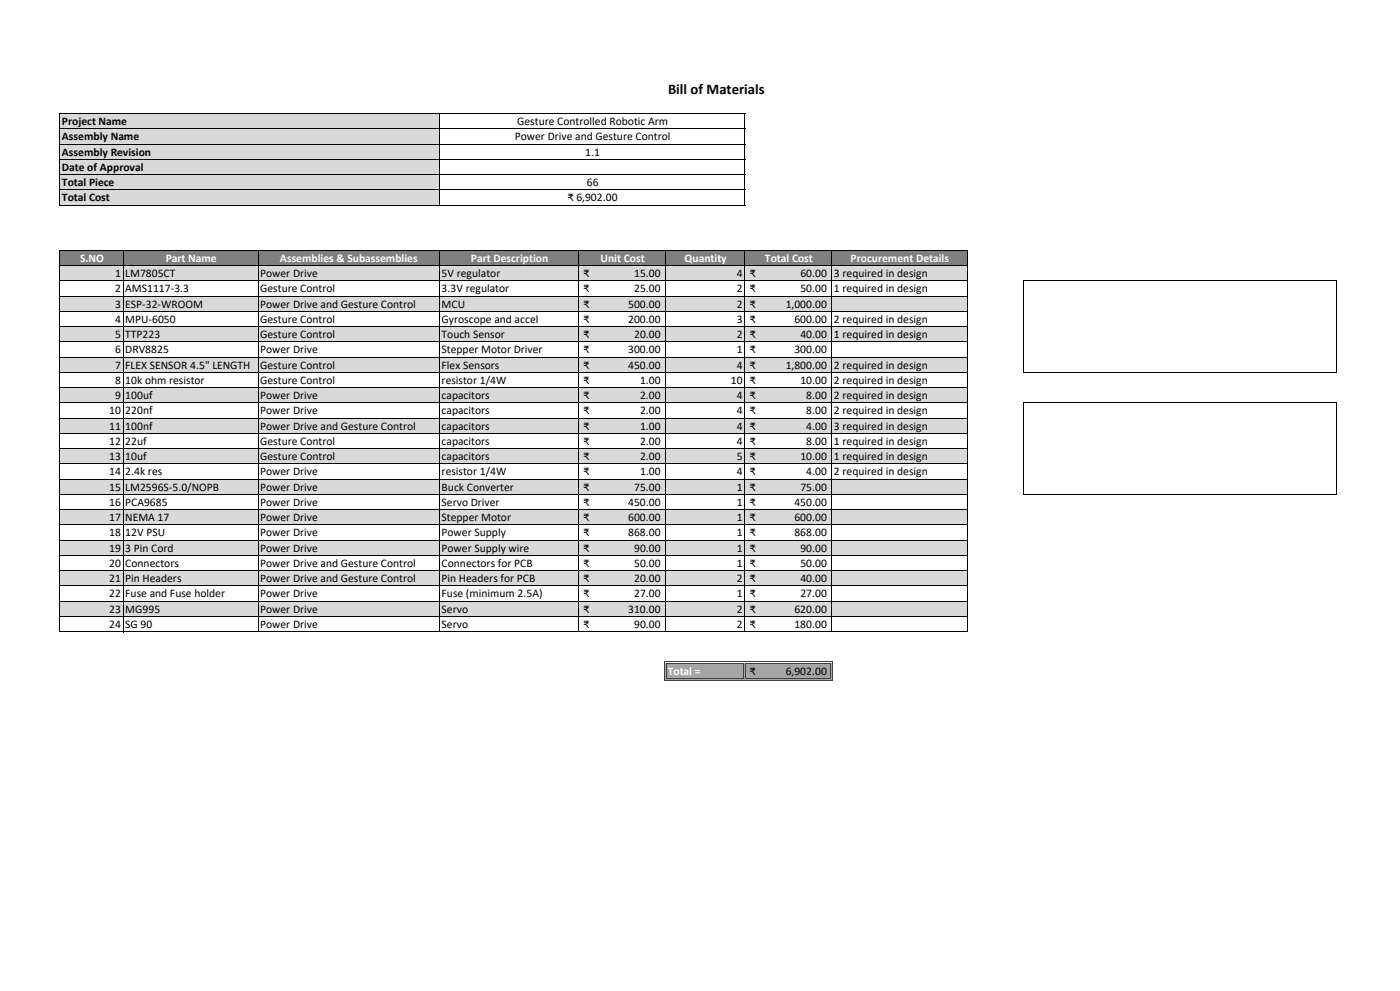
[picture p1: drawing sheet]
<svg xmlns="http://www.w3.org/2000/svg" width="420mm" height="297mm" viewBox="0 0 420 297" stroke-linecap="round" stroke-linejoin="round" font-family="sans-serif">
<defs><g id="words">
<text font-size="4.4" x="200.4" y="28.1">Bill of Materials</text>
<g font-size="3.5">
<text x="18.6" y="37.5">Project Name</text>
<text x="155.2" y="37.5">Gesture Controlled Robotic Arm</text>
<text x="18.6" y="42.1">Assembly Name</text>
<text x="18.6" y="46.7">Assembly Revision</text>
<text x="154.4" y="42.1">Power Drive and Gesture Control</text>
<text x="175.6" y="46.7">1.1</text>
<text x="18.6" y="51.2">Date of Approval</text>
<text x="18.6" y="55.8">Total Piece</text>
<text x="176" y="55.8">66</text>
<text x="18.6" y="60.4">Total Cost</text>
<text x="170.3" y="60.4">₹ 6,902.00</text>
<text x="34.5" y="83">1</text>
<text x="37.6" y="83">LM7805CT</text>
<text x="78.1" y="83">Power Drive</text>
<text x="132.5" y="83">5V regulator</text>
<text x="175" y="83">₹</text>
<text x="190.2" y="83">15.00</text>
<text x="221" y="83">4</text>
<text x="224.9" y="83">₹</text>
<text x="240.1" y="83">60.00</text>
<text x="250.2" y="83">3 required in design</text>
<text x="34.5" y="87.6">2</text>
<text x="37.6" y="87.6">AMS1117-3.3</text>
<text x="78.1" y="87.6">Gesture Control</text>
<text x="132.5" y="87.6">3.3V regulator</text>
<text x="175" y="87.6">₹</text>
<text x="190.2" y="87.6">25.00</text>
<text x="221" y="87.6">2</text>
<text x="224.9" y="87.6">₹</text>
<text x="240.1" y="87.6">50.00</text>
<text x="250.2" y="87.6">1 required in design</text>
<text x="34.5" y="92.2">3</text>
<text x="37.6" y="92.2">ESP-32-WROOM</text>
<text x="78.1" y="92.2">Power Drive and Gesture Control</text>
<text x="132.5" y="92.2">MCU</text>
<text x="175" y="92.2">₹</text>
<text x="188.4" y="92.2">500.00</text>
<text x="221" y="92.2">2</text>
<text x="224.9" y="92.2">₹</text>
<text x="235.7" y="92.2">1,000.00</text>
<text x="34.5" y="96.7">4</text>
<text x="34.5" y="101.3">5</text>
<text x="37.6" y="96.7">MPU-6050</text>
<text x="37.6" y="101.3">TTP223</text>
<text x="78.1" y="96.7">Gesture Control</text>
<text x="78.1" y="101.3">Gesture Control</text>
<text x="132.5" y="96.7">Gyroscope and accel</text>
<text x="132.5" y="101.3">Touch Sensor</text>
<text x="175" y="96.7">₹</text>
<text x="175" y="101.3">₹</text>
<text x="188.4" y="96.7">200.00</text>
<text x="190.2" y="101.3">20.00</text>
<text x="221" y="96.7">3</text>
<text x="221" y="101.3">2</text>
<text x="224.9" y="96.7">₹</text>
<text x="224.9" y="101.3">₹</text>
<text x="238.3" y="96.7">600.00</text>
<text x="240.1" y="101.3">40.00</text>
<text x="250.2" y="96.7">2 required in design</text>
<text x="250.2" y="101.3">1 required in design</text>
<text x="34.5" y="105.9">6</text>
<text x="37.6" y="105.9">DRV8825</text>
<text x="78.1" y="105.9">Power Drive</text>
<text x="132.5" y="105.9">Stepper Motor Driver</text>
<text x="175" y="105.9">₹</text>
<text x="188.4" y="105.9">300.00</text>
<text x="221" y="105.9">1</text>
<text x="224.9" y="105.9">₹</text>
<text x="238.3" y="105.9">300.00</text>
<text x="34.5" y="110.5">7</text>
<text x="37.6" y="110.5">FLEX SENSOR 4.5&quot; LENGTH</text>
<text x="78.1" y="110.5">Gesture Control</text>
<text x="132.5" y="110.5">Flex Sensors</text>
<text x="175" y="110.5">₹</text>
<text x="188.4" y="110.5">450.00</text>
<text x="221" y="110.5">4</text>
<text x="224.9" y="110.5">₹</text>
<text x="235.7" y="110.5">1,800.00</text>
<text x="250.2" y="110.5">2 required in design</text>
<text x="34.5" y="115">8</text>
<text x="34.5" y="119.6">9</text>
<text x="37.6" y="115">10k ohm resistor</text>
<text x="37.6" y="119.6">100uf</text>
<text x="78.1" y="115">Gesture Control</text>
<text x="78.1" y="119.6">Power Drive</text>
<text x="132.5" y="115">resistor 1/4W</text>
<text x="132.5" y="119.6">capacitors</text>
<text x="175" y="115">₹</text>
<text x="175" y="119.6">₹</text>
<text x="192" y="115">1.00</text>
<text x="192" y="119.6">2.00</text>
<text x="219.3" y="115">10</text>
<text x="221" y="119.6">4</text>
<text x="224.9" y="115">₹</text>
<text x="224.9" y="119.6">₹</text>
<text x="240.1" y="115">10.00</text>
<text x="241.9" y="119.6">8.00</text>
<text x="250.2" y="115">2 required in design</text>
<text x="250.2" y="119.6">2 required in design</text>
<text x="32.8" y="124.2">10</text>
<text x="37.6" y="124.2">220nf</text>
<text x="78.1" y="124.2">Power Drive</text>
<text x="132.5" y="124.2">capacitors</text>
<text x="175" y="124.2">₹</text>
<text x="192" y="124.2">2.00</text>
<text x="221" y="124.2">4</text>
<text x="224.9" y="124.2">₹</text>
<text x="241.9" y="124.2">8.00</text>
<text x="250.2" y="124.2">2 required in design</text>
<text x="32.8" y="128.8">11</text>
<text x="37.6" y="128.8">100nf</text>
<text x="78.1" y="128.8">Power Drive and Gesture Control</text>
<text x="132.5" y="128.8">capacitors</text>
<text x="175" y="128.8">₹</text>
<text x="192" y="128.8">1.00</text>
<text x="221" y="128.8">4</text>
<text x="224.9" y="128.8">₹</text>
<text x="241.9" y="128.8">4.00</text>
<text x="250.2" y="128.8">3 required in design</text>
<text x="32.8" y="133.3">12</text>
<text x="32.8" y="137.9">13</text>
<text x="37.6" y="133.3">22uf</text>
<text x="37.6" y="137.9">10uf</text>
<text x="78.1" y="133.3">Gesture Control</text>
<text x="78.1" y="137.9">Gesture Control</text>
<text x="132.5" y="133.3">capacitors</text>
<text x="132.5" y="137.9">capacitors</text>
<text x="175" y="133.3">₹</text>
<text x="175" y="137.9">₹</text>
<text x="192" y="133.3">2.00</text>
<text x="192" y="137.9">2.00</text>
<text x="221" y="133.3">4</text>
<text x="221" y="137.9">5</text>
<text x="224.9" y="133.3">₹</text>
<text x="224.9" y="137.9">₹</text>
<text x="240.1" y="137.9">10.00</text>
<text x="241.9" y="133.3">8.00</text>
<text x="250.2" y="133.3">1 required in design</text>
<text x="250.2" y="137.9">1 required in design</text>
<text x="32.8" y="142.5">14</text>
<text x="37.6" y="142.5">2.4k res</text>
<text x="78.1" y="142.5">Power Drive</text>
<text x="132.5" y="142.5">resistor 1/4W</text>
<text x="175" y="142.5">₹</text>
<text x="192" y="142.5">1.00</text>
<text x="221" y="142.5">4</text>
<text x="224.9" y="142.5">₹</text>
<text x="241.9" y="142.5">4.00</text>
<text x="250.2" y="142.5">2 required in design</text>
<text x="32.8" y="147">15</text>
<text x="37.6" y="147">LM2596S-5.0/NOPB</text>
<text x="78.1" y="147">Power Drive</text>
<text x="132.5" y="147">Buck Converter</text>
<text x="175" y="147">₹</text>
<text x="190.2" y="147">75.00</text>
<text x="221" y="147">1</text>
<text x="224.9" y="147">₹</text>
<text x="240.1" y="147">75.00</text>
<text x="32.8" y="151.6">16</text>
<text x="37.6" y="151.6">PCA9685</text>
<text x="78.1" y="151.6">Power Drive</text>
<text x="132.5" y="151.6">Servo Driver</text>
<text x="175" y="151.6">₹</text>
<text x="188.4" y="151.6">450.00</text>
<text x="221" y="151.6">1</text>
<text x="224.9" y="151.6">₹</text>
<text x="238.3" y="151.6">450.00</text>
<text x="32.8" y="156.2">17</text>
<text x="32.8" y="160.8">18</text>
<text x="37.6" y="156.2">NEMA 17</text>
<text x="37.6" y="160.8">12V PSU</text>
<text x="78.1" y="156.2">Power Drive</text>
<text x="78.1" y="160.8">Power Drive</text>
<text x="132.5" y="156.2">Stepper Motor</text>
<text x="132.5" y="160.8">Power Supply</text>
<text x="175" y="156.2">₹</text>
<text x="175" y="160.8">₹</text>
<text x="188.4" y="156.2">600.00</text>
<text x="188.4" y="160.8">868.00</text>
<text x="221" y="156.2">1</text>
<text x="221" y="160.8">1</text>
<text x="224.9" y="156.2">₹</text>
<text x="224.9" y="160.8">₹</text>
<text x="238.3" y="156.2">600.00</text>
<text x="238.3" y="160.8">868.00</text>
<text x="32.8" y="165.3">19</text>
<text x="37.6" y="165.3">3 Pin Cord</text>
<text x="78.1" y="165.3">Power Drive</text>
<text x="132.5" y="165.3">Power Supply wire</text>
<text x="175" y="165.3">₹</text>
<text x="190.2" y="165.3">90.00</text>
<text x="221" y="165.3">1</text>
<text x="224.9" y="165.3">₹</text>
<text x="240.1" y="165.3">90.00</text>
<text x="32.8" y="169.9">20</text>
<text x="37.6" y="169.9">Connectors</text>
<text x="78.1" y="169.9">Power Drive and Gesture Control</text>
<text x="132.5" y="169.9">Connectors for PCB</text>
<text x="175" y="169.9">₹</text>
<text x="190.2" y="169.9">50.00</text>
<text x="221" y="169.9">1</text>
<text x="224.9" y="169.9">₹</text>
<text x="240.1" y="169.9">50.00</text>
<text x="32.8" y="174.5">21</text>
<text x="32.8" y="179.1">22</text>
<text x="37.6" y="174.5">Pin Headers</text>
<text x="37.6" y="179.1">Fuse and Fuse holder</text>
<text x="78.1" y="174.5">Power Drive and Gesture Control</text>
<text x="78.1" y="179.1">Power Drive</text>
<text x="132.5" y="174.5">Pin Headers for PCB</text>
<text x="132.5" y="179.1">Fuse (minimum 2.5A)</text>
<text x="175" y="174.5">₹</text>
<text x="175" y="179.1">₹</text>
<text x="190.2" y="174.5">20.00</text>
<text x="190.2" y="179.1">27.00</text>
<text x="221" y="174.5">2</text>
<text x="221" y="179.1">1</text>
<text x="224.9" y="174.5">₹</text>
<text x="224.9" y="179.1">₹</text>
<text x="240.1" y="174.5">40.00</text>
<text x="240.1" y="179.1">27.00</text>
<text x="32.8" y="183.6">23</text>
<text x="37.6" y="183.6">MG995</text>
<text x="78.1" y="183.6">Power Drive</text>
<text x="132.5" y="183.6">Servo</text>
<text x="175" y="183.6">₹</text>
<text x="188.4" y="183.6">310.00</text>
<text x="221" y="183.6">2</text>
<text x="224.9" y="183.6">₹</text>
<text x="238.3" y="183.6">620.00</text>
<text x="32.8" y="188.2">24</text>
<text x="37.6" y="188.2">SG 90</text>
<text x="78.1" y="188.2">Power Drive</text>
<text x="132.5" y="188.2">Servo</text>
<text x="175" y="188.2">₹</text>
<text x="190.2" y="188.2">90.00</text>
<text x="221" y="188.2">2</text>
<text x="224.9" y="188.2">₹</text>
<text x="238.3" y="188.2">180.00</text>
<text x="224.9" y="202.3">₹</text>
<text x="235.7" y="202.3">6,902.00</text>
</g>
<g font-size="3.5" fill="#fff">
<text x="24" y="78.5">S.NO</text>
<text x="49.7" y="78.5">Part Name</text>
<text x="84" y="78.4">Assemblies &amp; Subassemblies</text>
<text x="141.2" y="78.5">Part Description</text>
<text x="180.1" y="78.5">Unit Cost</text>
<text x="205.4" y="78.5">Quantity</text>
<text x="229.5" y="78.5">Total Cost</text>
<text x="255.2" y="78.4">Procurement Details</text>
<text x="200.3" y="202.3">Total =</text>
</g>
</g></defs>
<path d="M18.1 34h113.8v27.5h-113.8z" fill-rule="evenodd" fill="#d9d9d9"/>
<path d="M131.8 34h91.7v27.5h-91.7z" fill-rule="evenodd" fill="#fff"/>
<path d="M18.1 75.2h272.2v4.4h-272.2z" fill-rule="evenodd" fill="#808080"/>
<path d="M18.1 79.6h272.2v4.6h-272.2z" fill-rule="evenodd" fill="#d9d9d9"/>
<path d="M306.9 84.1h94.1v4.6h-94.1z" fill-rule="evenodd" fill="#fff"/>
<path d="M18.1 88.7h272.2v4.6h-272.2z" fill-rule="evenodd" fill="#d9d9d9"/>
<g fill="#fff">
<path d="M306.9 88.7h94.1v4.6h-94.1z" fill-rule="evenodd"/>
<path d="M306.9 93.3h94.1v4.6h-94.1z" fill-rule="evenodd"/>
</g>
<path d="M18.1 97.8h272.2v4.7h-272.2z" fill-rule="evenodd" fill="#d9d9d9"/>
<g fill="#fff">
<path d="M306.9 97.8h94.1v4.7h-94.1z" fill-rule="evenodd"/>
<path d="M306.9 102.4h94.1v4.6h-94.1z" fill-rule="evenodd"/>
</g>
<path d="M18.1 107h272.2v4.6h-272.2z" fill-rule="evenodd" fill="#d9d9d9"/>
<path d="M306.9 107h94.1v4.6h-94.1z" fill-rule="evenodd" fill="#fff"/>
<path d="M18.1 116.1h272.2v4.7h-272.2z" fill-rule="evenodd" fill="#d9d9d9"/>
<path d="M306.9 120.7h94.1v4.6h-94.1z" fill-rule="evenodd" fill="#fff"/>
<path d="M18.1 125.3h272.2v4.6h-272.2z" fill-rule="evenodd" fill="#d9d9d9"/>
<g fill="#fff">
<path d="M306.9 125.3h94.1v4.6h-94.1z" fill-rule="evenodd"/>
<path d="M306.9 129.9h94.1v4.6h-94.1z" fill-rule="evenodd"/>
</g>
<path d="M18.1 134.4h272.2v4.6h-272.2z" fill-rule="evenodd" fill="#d9d9d9"/>
<g fill="#fff">
<path d="M306.9 134.4h94.1v4.6h-94.1z" fill-rule="evenodd"/>
<path d="M306.9 139h94.1v4.6h-94.1z" fill-rule="evenodd"/>
</g>
<path d="M18.1 143.6h272.2v4.6h-272.2z" fill-rule="evenodd" fill="#d9d9d9"/>
<path d="M306.9 143.6h94.1v4.6h-94.1z" fill-rule="evenodd" fill="#fff"/>
<g fill="#d9d9d9">
<path d="M18.1 152.7h272.2v4.6h-272.2z" fill-rule="evenodd"/>
<path d="M18.1 161.9h272.2v4.6h-272.2z" fill-rule="evenodd"/>
<path d="M18.1 171h272.2v4.6h-272.2z" fill-rule="evenodd"/>
<path d="M18.1 180.2h272.2v4.6h-272.2z" fill-rule="evenodd"/>
</g>
<path d="M199.7 198.7h49.9v5h-49.9z" fill-rule="evenodd" fill="#a5a5a5"/>
<g fill="none" stroke="#000" stroke-width=".3">
<path d="M18 33.9v27.7M131.9 34.2v27.4M223.5 34.2v27.4M37 75.4v8.6M18.1 84.1h59.2M18.1 88.7h59.2M18.1 93.3h59.2M18.1 97.9h59.2M37 84.3v4.3M37 88.9v4.3M37 93.4v4.3M37 98v4.3"/>
<path d="M77.6 84.1h212.8M307 84v27.7M401 84.3v27.4M18.1 102.4h59.2M18.1 107h59.2M18.1 111.6h59.2M18.1 116.2h59.2M37 102.6v4.3M37 107.2v4.2M37 111.7v4.3M37 116.3v4.3M77.6 111.6h212.8"/>
<path d="M18.1 120.7h59.2M18.1 125.3h59.2M18.1 129.9h59.2M18.1 134.4h59.2M18.1 139h59.2M37 120.9v4.3M37 125.5v4.2M37 130v4.3M37 134.6v4.3M37 139.2v4.2M77.6 120.7h212.8M18.1 143.6h59.2"/>
<path d="M18.1 148.2h59.2M37 143.7v4.3M77.6 148.2h212.8"/>
</g>
<g fill="#3f3f3f">
<path d="M199.2 198.2h.9v.3h-.9z" fill-rule="evenodd"/>
<path d="M199.8 198.8h.3v.3h-.3z" fill-rule="evenodd"/>
<path d="M223 198.8h.3v.3h-.3z" fill-rule="evenodd"/>
</g>
<path d="M200.1 198.4h22.9M200.1 199h22.9" fill="none" stroke="#3f3f3f" stroke-width=".3"/>
<g fill="#3f3f3f">
<path d="M223 198.2h.9v.3h-.9z" fill-rule="evenodd"/>
<path d="M223.6 198.8h.3v.3h-.3z" fill-rule="evenodd"/>
</g>
<path d="M199.7 75.4v114.1" fill="none" stroke="#000" stroke-width=".3"/>
<g fill="#3f3f3f">
<path d="M199.2 198.2h.3v.9h-.3z" fill-rule="evenodd"/>
<path d="M199.8 198.8h.3v.3h-.3z" fill-rule="evenodd"/>
<path d="M199.8 203.2h.3v.3h-.3z" fill-rule="evenodd"/>
<path d="M199.2 203.8h.9v.3h-.9z" fill-rule="evenodd"/>
<path d="M223 203.2h.3v.3h-.3z" fill-rule="evenodd"/>
</g>
<path d="M223.5 75.4v114.1" fill="none" stroke="#000" stroke-width=".3"/>
<g fill="#3f3f3f">
<path d="M223 198.8h.3v.3h-.3z" fill-rule="evenodd"/>
<path d="M223.6 198.8h.3v.3h-.3z" fill-rule="evenodd"/>
</g>
<path d="M200.1 203.4h22.9M200.1 204h22.9" fill="none" stroke="#3f3f3f" stroke-width=".3"/>
<g fill="#3f3f3f">
<path d="M223.6 203.2h.3v.3h-.3z" fill-rule="evenodd"/>
<path d="M223 203.8h.9v.3h-.9z" fill-rule="evenodd"/>
</g>
<path d="M249.6 75.4v114.1" fill="none" stroke="#000" stroke-width=".3"/>
<g fill="#3f3f3f">
<path d="M249.1 198.8h.3v.3h-.3z" fill-rule="evenodd"/>
<path d="M249.7 198.2h.3v.9h-.3z" fill-rule="evenodd"/>
</g>
<path d="M18 75.1v114.4M77.5 75.4v114.1M131.9 75.4v114.1M173.6 75.4v114.1M290.3 75.4v114.1M307 120.6v27.7M401 120.9v27.4M37 148.3v41.2" fill="none" stroke="#000" stroke-width=".3"/>
<path d="M199.4 199.1v4.1M200 199.1v4.1M223.2 199.1v4.1M223.8 199.1v4.1M249.3 199.1v4.1M249.9 199.1v4.1" fill="none" stroke="#3f3f3f" stroke-width=".3"/>
<g fill="#3f3f3f">
<path d="M199.8 203.2h.3v.3h-.3z" fill-rule="evenodd"/>
<path d="M199.2 203.2h.3v.9h-.3z" fill-rule="evenodd"/>
<path d="M223.6 203.2h.3v.3h-.3z" fill-rule="evenodd"/>
<path d="M223 203.2h.3v.3h-.3z" fill-rule="evenodd"/>
<path d="M249.7 203.2h.3v.9h-.3z" fill-rule="evenodd"/>
<path d="M249.1 203.2h.3v.3h-.3z" fill-rule="evenodd"/>
</g>
<g fill="none" stroke="#000" stroke-width=".3">
<path d="M18.1 34.1h205.5M18.1 38.6h205.5M18.1 43.2h205.5M18.1 47.8h205.5M18.1 52.4h205.5M18.1 56.9h205.5M18.1 61.5h205.5M18.1 75.2h272.3M18.1 79.6h272.3M77.6 88.7h212.8M77.6 93.3h212.8M77.6 97.9h212.8"/>
<path d="M307.1 84.1h94M77.6 102.4h212.8M77.6 107h212.8M77.6 116.2h212.8M307.1 111.6h94M77.6 125.3h212.8M77.6 129.9h212.8M77.6 134.4h212.8M77.6 139h212.8M307.1 120.7h94M18.1 152.7h272.3M18.1 157.3h272.3"/>
<path d="M77.6 143.6h212.8M307.1 148.2h94M18.1 161.9h272.3M18.1 166.5h272.3M18.1 171h272.3M18.1 175.6h272.3M18.1 180.2h272.3M18.1 184.7h272.3M18.1 189.3h272.3"/>
</g>
<g fill="#3f3f3f">
<path d="M249.1 198.8h.3v.3h-.3z" fill-rule="evenodd"/>
<path d="M249.1 198.2h.9v.3h-.9z" fill-rule="evenodd"/>
</g>
<path d="M223.9 198.4h25.2M223.9 199h25.2" fill="none" stroke="#3f3f3f" stroke-width=".3"/>
<g fill="#3f3f3f">
<path d="M249.1 203.8h.9v.3h-.9z" fill-rule="evenodd"/>
<path d="M249.1 203.2h.3v.3h-.3z" fill-rule="evenodd"/>
</g>
<path d="M223.9 203.4h25.2M223.9 204h25.2" fill="none" stroke="#3f3f3f" stroke-width=".3"/>
<use href="#words"/>
</svg>
